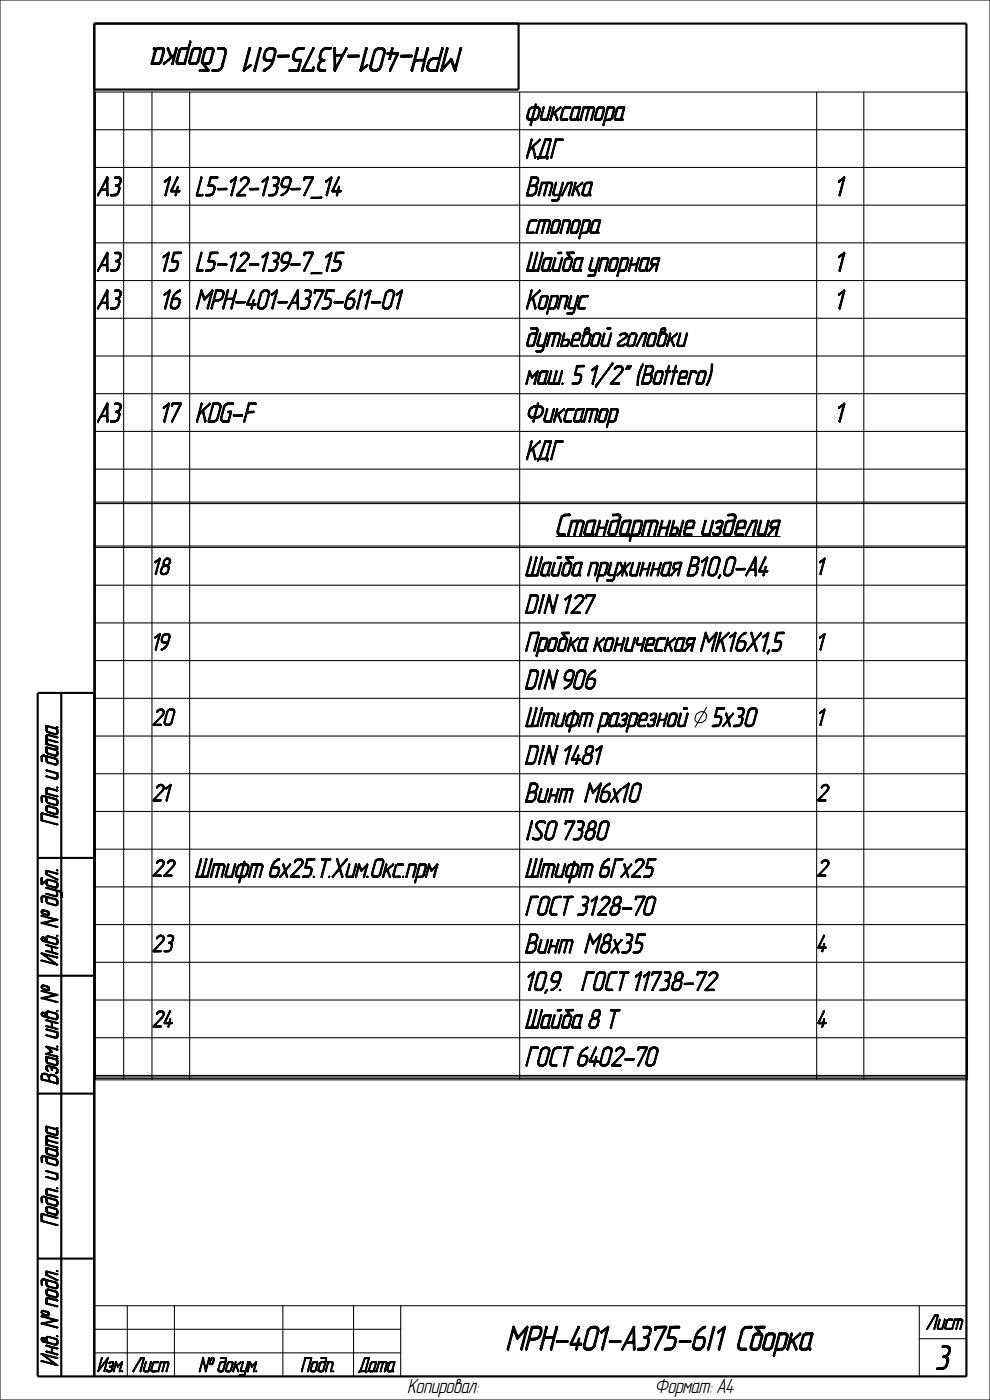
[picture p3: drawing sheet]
<svg xmlns="http://www.w3.org/2000/svg" width="210mm" height="297mm" viewBox="0 0 210 297" stroke-linecap="round" stroke-linejoin="round" font-family="sans-serif">
<defs><g id="words">
<g font-size="7.3">
<text x="52.8" y="10.1" transform="rotate(-180 52.8 10.1)">Сборка</text>
<text x="107.8" y="10.1" transform="rotate(-180 107.8 10.1)">MPH-401-A375-6I1</text>
<text x="97.6" y="286.4">MPH-401-A375-6I1</text>
<text x="151.7" y="286.4">Сборка</text>
<text x="197.9" y="290.5">3</text>
</g>
<text font-size="6.6" x="107.5" y="113.6">Стандартные изделия</text>
<g font-size="5.9">
<text x="111.6" y="25.5">фиксатора</text>
<text x="111.6" y="33.5">КДГ</text>
<text x="19.5" y="41.5">А3</text>
<text x="32.9" y="41.5">14</text>
<text x="41.6" y="41.5">L5-12-139-7_14</text>
<text x="111.6" y="41.5">Втулка</text>
<text x="176.6" y="41.5">1</text>
<text x="111.6" y="49.5">стопора</text>
<text x="19.5" y="57.5">А3</text>
<text x="32.9" y="57.5">15</text>
<text x="41.6" y="57.5">L5-12-139-7_15</text>
<text x="111.6" y="57.5">Шайба упорная</text>
<text x="176.6" y="57.5">1</text>
<text x="19.5" y="65.5">А3</text>
<text x="32.9" y="65.5">16</text>
<text x="41.6" y="65.5">MPH-401-A375-6I1-01</text>
<text x="111.6" y="65.5">Корпус</text>
<text x="176.6" y="65.5">1</text>
<text x="111.6" y="73.5">дутьевой головки</text>
<text x="111.6" y="81.5">маш. 5 1/2&quot; (Bottero)</text>
<text x="19.5" y="89.5">А3</text>
<text x="32.9" y="89.5">17</text>
<text x="41.6" y="89.5">КDG-F</text>
<text x="111.6" y="89.5">Фиксатор</text>
<text x="176.6" y="89.5">1</text>
<text x="111.6" y="97.5">КДГ</text>
<text x="111.4" y="122.1">Шайба пружинная B10,0-А4</text>
<text x="111.4" y="130.1">DIN 127</text>
<text x="111.4" y="138.1">Пробка коническая MK16X1,5</text>
<text x="111.4" y="146.1">DIN 906</text>
<text x="111.4" y="154.1">Штифт разрезной</text>
<text x="150.9" y="154.1">5x30</text>
<text x="111.4" y="162.1">DIN 1481</text>
<text x="111.4" y="170.1">Винт M6x10</text>
<text x="111.4" y="178.1">ISO 7380</text>
<text x="41.4" y="186.1">Штифт 6x25.Т.Хим.Окс.прм</text>
<text x="111.4" y="186.1">Штифт 6Гx25</text>
<text x="111.4" y="194.1">ГОСТ 3128-70</text>
<text x="111.4" y="202.1">Винт M8x35</text>
<text x="111.4" y="210.1">10,9.</text>
<text x="128.7" y="210.1">ГОСТ 11738-72</text>
<text x="111.4" y="218.1">Шайба 8 Т</text>
<text x="111.4" y="226.1">ГОСТ 6402-70</text>
</g>
<g font-size="5.1">
<text x="32.3" y="121.9">18</text>
<text x="173.3" y="121.9">1</text>
<text x="32.3" y="137.9">19</text>
<text x="173.3" y="137.9">1</text>
<text x="32.3" y="153.9">20</text>
<text x="173.3" y="153.9">1</text>
<text x="32.3" y="169.9">21</text>
<text x="173.3" y="169.9">2</text>
<text x="32.3" y="185.9">22</text>
<text x="173.3" y="185.9">2</text>
<text x="32.3" y="201.9">23</text>
<text x="173.3" y="201.9">4</text>
<text x="12.3" y="210.4" transform="rotate(-90 12.3 210.4)">Инв. № дубл.Подп. и дата</text>
<text x="32.3" y="217.9">24</text>
<text x="173.3" y="217.9">4</text>
<text x="12.3" y="295.7" transform="rotate(-90 12.3 295.7)">Инв. № подл.Подп. и датаВзам. инв. №</text>
</g>
<g font-size="4.4">
<text x="196.6" y="282">Лист</text>
<text x="18.6" y="291">Изм.</text>
<text x="27" y="291">Лист</text>
<text x="38.5" y="291">№ докум.</text>
<text x="61.6" y="291">Подп.</text>
<text x="75.2" y="291">Дата</text>
<text x="86.5" y="295.5">Копировал:</text>
<text x="139" y="295.5">Формат: А4</text>
</g>
</g></defs>
<g fill="none" stroke="#000" stroke-width=".22">
<path d="M0 0h210v297h-210zM20.2 19.5h185v209.6h-185zM26.2 19.5v209.6M32.2 19.5v209.6M40.2 19.5v209.6M110.2 19.5v209.6M173.2 19.5v209.6M183.2 19.5v209.6M20.2 27.5h185M20.2 35.5h185M20.2 43.5h185M20.2 51.5h185"/>
<path d="M20.2 59.5h185M20.2 67.5h185M20.2 75.5h185M20.2 83.5h185M20.2 91.5h185M20.2 99.5h185M20.2 106.5h185M20.2 106.8h185M20.2 115.8h185M20.2 116.1h185M117.9 113.8h47.7M20.2 124.1h185"/>
<path d="M20.2 132.1h185M20.2 140.1h185M20.2 148.1h185M20.2 156.1h185M20.2 164.1h185M20.2 172.1h185M20.2 180.1h185M20.2 188.1h185M20.2 196.1h185M20.2 204.1h185M20.2 212.1h185M20.2 220.1h185"/>
<path d="M20.2 228.1h185M20.2 228.5h185M20.2 228.8h185M20 277h185v15h-185zM27 277v15M37 277v15M60 277v15M75 277v15M85 277v15M195 277v15M20 282h65M20 287h65"/>
<path d="M195 284h10"/>
</g>
<g fill="#000">
<path d="M124.4 206.2l1.7 .1zM124.4 206.3h1.7zM124.4 206.3h1.7l-1.5 .1zM124.4 206.2h1.6zM124.4 206.2l1.5-.1zM125.9 209.4l.3-.1v.1zM125.9 209.5l.3-.1zM125.9 209.6h.3zM124.6 206.4h1.4zM125.9 206.4h.1zM126.8 207l-.6 2.3h-.3zM125.9 209.7l.4 .1z"/>
<path d="M124.4 206.2l1.6-.1zM125.9 209.8h.5zM124.6 206.4l1.4-.1zM124.6 206.4l1.5-.1zM126.1 210l1.4-.1zM125.9 209.3h.3zM125.9 209.4h.3l-.3 .1zM125.9 209.5h.3zM125.9 209.7h.4zM125.9 209.6h.3l-.3 .1zM126.2 210.1l1.1-.1zM126 209.9h.5z"/>
<path d="M126.4 207l.4-.1zM126.5 206.8h.4zM126 209.9h.6zM126.4 210.1h.8zM126.6 206.7l.4-.1zM126 209.9h.9zM126.7 206.5h.5zM126.4 207h.4l-.9 2.3zM126.5 206.8l.3 .1-.4 .1zM126.5 210.1h.7zM126.8 210.1h.4zM126.9 206.4l1.4-.1 .1 .1z"/>
<path d="M126.9 206.4h1.5zM126 209.9h1zM126.5 206.8l.4-.1zM126.6 206.7h.3l-.4 .1zM127 206.3h1.3zM127 209.9l.6-.1zM127 209.9l.6-.1-.1 .1zM126.6 206.7l.5-.2zM126.7 206.5h.4l-.5 .2zM126.2 210.1h1zM127.2 206.2h.9zM126.1 210h1.2z"/>
<path d="M126.7 206.5h.7zM126.7 206.5l.8-.1zM126.7 206.5l.2-.1h.6zM126 209.9h1.5zM127.2 206.2l.6-.1zM127.2 206.2l.3-.1zM127.1 209.8h.5zM127.2 206.2l.8-.1zM127 206.3l1.1-.1zM126.9 206.4l.1-.1h1.3z"/>
</g>
<g fill="none" stroke="#000" stroke-width=".21">
<path d="M124.4 206.2h1.6zM124.4 206.2l1.7 .1zM124.4 206.3h1.7zM124.4 206.3h1.7l-1.5 .1zM124.4 206.2l1.6-.1zM124.4 206.2l1.5-.1zM124.6 206.4h1.4zM124.6 206.4l1.4-.1zM124.6 206.4l1.5-.1zM125.9 209.4l.3-.1v.1zM125.9 209.4h.3l-.3 .1zM125.9 209.5l.3-.1z"/>
<path d="M125.9 209.5h.3zM125.9 209.6h.3zM125.9 209.6h.3l-.3 .1zM125.9 206.4h.1zM125.9 209.3h.3zM125.9 209.7h.4zM125.9 209.7l.4 .1zM125.9 209.8h.5zM126 209.9h1zM126 209.9h.9zM126 209.9h.6zM126 209.9h.5z"/>
<path d="M126 209.9h1.5zM126.1 210l1.4-.1zM126.1 210h1.2zM126.2 210.1l1.1-.1zM126.2 210.1h1zM126.4 210.1h.8zM126.4 207l.4-.1zM126.4 207h.4l-.9 2.3zM126.5 206.8l.4-.1zM126.5 206.8h.4zM126.5 206.8l.3 .1-.4 .1zM126.5 210.1h.7z"/>
<path d="M126.6 206.7l.5-.2zM126.6 206.7l.4-.1zM126.6 206.7h.3l-.4 .1zM126.7 206.5h.7zM126.7 206.5l.8-.1zM126.7 206.5l.2-.1h.6zM126.7 206.5h.5zM126.7 206.5h.4l-.5 .2zM126.8 207l-.6 2.3h-.3zM126.8 210.1h.4zM126.9 206.4l.1-.1h1.3zM126.9 206.4l1.4-.1 .1 .1z"/>
<path d="M126.9 206.4h1.5zM127 206.3l1.1-.1zM127 206.3h1.3zM127 209.9l.6-.1zM127 209.9l.6-.1-.1 .1zM127.1 209.8h.5zM127.2 206.2l.8-.1zM127.2 206.2l.6-.1zM127.2 206.2l.3-.1zM127.2 206.2h.9z"/>
</g>
<path d="M110 5v14h-90M13 147v145M20 147h-12v145h197v-287h-185v287M8 182h12M8 207h12M8 232h12M8 267h12" fill="none" stroke="#000" stroke-width=".45"/>
<use href="#words"/>
</svg>
